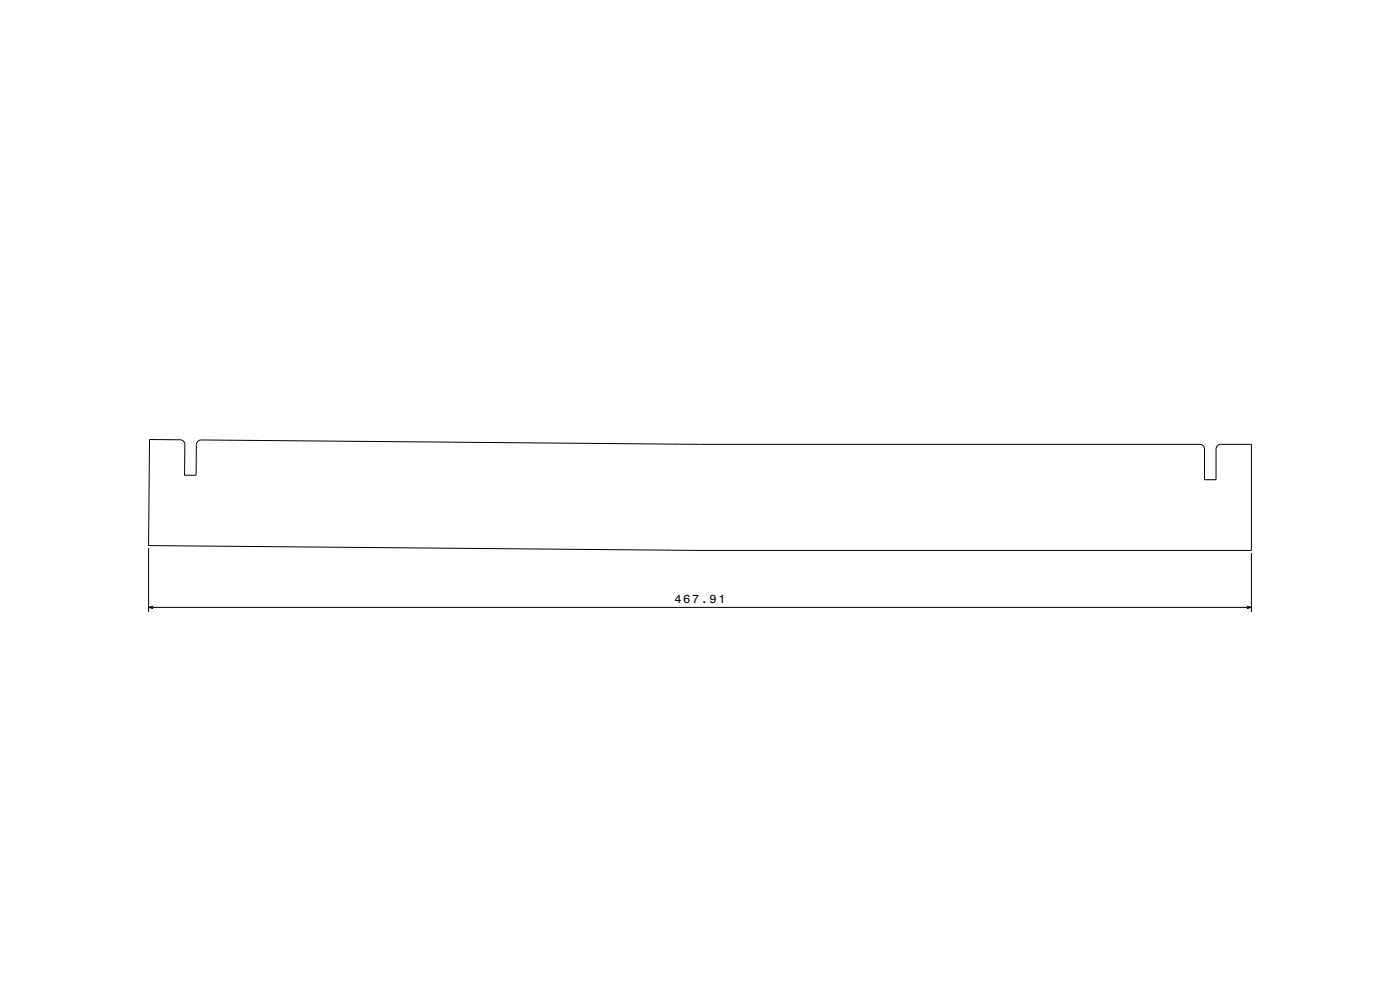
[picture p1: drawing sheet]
<svg xmlns="http://www.w3.org/2000/svg" width="594mm" height="420mm" viewBox="0 0 594 420" stroke-linecap="round" stroke-linejoin="round" font-family="sans-serif">
<defs><g id="words">
<text font-size="5" x="286.1" y="255.7">467.91</text>
</g></defs>
<path d="M63.4 186.5l13 .1 1.3 .5 .7 1.5-.1 13h4.9l.1-13.1 .7-1.3 1.3-.5 211.9 1.8h212l1.3 .7 .5 1.1 .1 13.2h4.9v-13.1l.8-1.5 1.2-.4h13v45h-234l-234-2zM63 232.5v27.2M531 234.6v25.1M63 257.7h468M65 257.2l-2 .5 2 .5M529 257.2l2 .5-2 .5" fill="none" stroke="#000" stroke-width=".42"/>
<use href="#words"/>
</svg>
